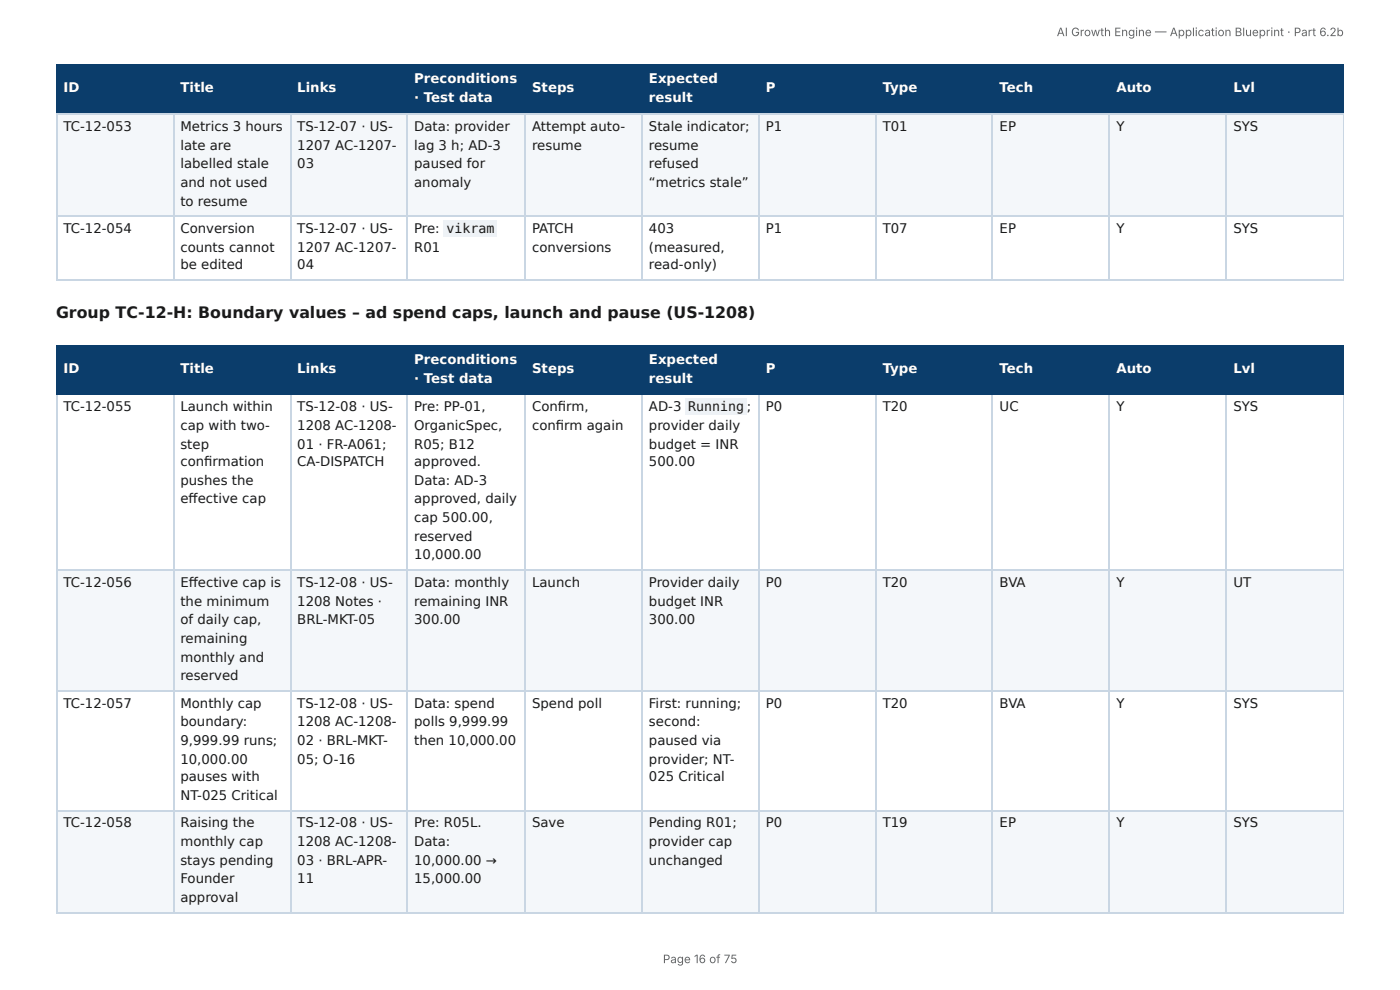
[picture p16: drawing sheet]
<svg xmlns="http://www.w3.org/2000/svg" width="297mm" height="210mm" viewBox="0 0 297 210" stroke-linecap="round" stroke-linejoin="round" font-family="sans-serif">
<defs><g id="words">
<text font-size="3.3" fill="#1a1a1a" x="11.9" y="67.5">Group TC-12-H: Boundary values – ad spend caps, launch and pause (US-1208)</text>
<g font-size="2.8" fill="#fff">
<text x="88" y="17.7">Preconditions</text>
<text x="137.8" y="17.7">Expected</text>
<text x="13.5" y="19.6">ID</text>
<text x="38.3" y="19.6">Title</text>
<text x="63.1" y="19.6">Links</text>
<text x="88" y="21.7">· Test data</text>
<text x="113" y="19.6">Steps</text>
<text x="137.8" y="21.7">result</text>
<text x="162.7" y="19.6">P</text>
<text x="187.5" y="19.6">Type</text>
<text x="212.3" y="19.6">Tech</text>
<text x="237.1" y="19.6">Auto</text>
<text x="262" y="19.6">Lvl</text>
<text x="88" y="77.3">Preconditions</text>
<text x="137.8" y="77.3">Expected</text>
<text x="13.5" y="79.1">ID</text>
<text x="38.3" y="79.1">Title</text>
<text x="63.1" y="79.1">Links</text>
<text x="88" y="81.2">· Test data</text>
<text x="113" y="79.1">Steps</text>
<text x="137.8" y="81.2">result</text>
<text x="162.7" y="79.1">P</text>
<text x="187.5" y="79.1">Type</text>
<text x="212.3" y="79.1">Tech</text>
<text x="237.1" y="79.1">Auto</text>
<text x="262" y="79.1">Lvl</text>
</g>
<g font-size="2.8" fill="#1a1a1a">
<text x="13.5" y="27.8">TC-12-053</text>
<text x="38.3" y="27.8">Metrics 3 hours</text>
<text x="63.1" y="27.8">TS-12-07 · US-</text>
<text x="88" y="27.8">Data: provider</text>
<text x="113" y="27.8">Attempt auto-</text>
<text x="137.8" y="27.8">Stale indicator;</text>
<text x="162.7" y="27.8">P1</text>
<text x="187.5" y="27.8">T01</text>
<text x="212.3" y="27.8">EP</text>
<text x="237.1" y="27.8">Y</text>
<text x="262" y="27.8">SYS</text>
<text x="38.3" y="31.8">late are</text>
<text x="38.3" y="35.7">labelled stale</text>
<text x="63.1" y="31.8">1207 AC-1207-</text>
<text x="63.1" y="35.7">03</text>
<text x="88" y="31.8">lag 3 h; AD-3</text>
<text x="88" y="35.7">paused for</text>
<text x="113" y="31.8">resume</text>
<text x="137.8" y="31.8">resume</text>
<text x="137.8" y="35.7">refused</text>
<text x="38.3" y="39.7">and not used</text>
<text x="88" y="39.7">anomaly</text>
<text x="137.8" y="39.7">“metrics stale”</text>
<text x="38.3" y="43.7">to resume</text>
<text x="13.5" y="49.5">TC-12-054</text>
<text x="38.3" y="49.5">Conversion</text>
<text x="38.3" y="53.4">counts cannot</text>
<text x="63.1" y="49.5">TS-12-07 · US-</text>
<text x="63.1" y="53.4">1207 AC-1207-</text>
<text x="88" y="49.5">Pre:</text>
<text x="88" y="53.4">R01</text>
<text x="94.8" y="49.5">vikram</text>
<text x="113" y="49.5">PATCH</text>
<text x="113" y="53.4">conversions</text>
<text x="137.8" y="49.5">403</text>
<text x="137.8" y="53.4">(measured,</text>
<text x="162.7" y="49.5">P1</text>
<text x="187.5" y="49.5">T07</text>
<text x="212.3" y="49.5">EP</text>
<text x="237.1" y="49.5">Y</text>
<text x="262" y="49.5">SYS</text>
<text x="38.3" y="57.2">be edited</text>
<text x="63.1" y="57.2">04</text>
<text x="137.8" y="57.2">read-only)</text>
<text x="13.5" y="87.3">TC-12-055</text>
<text x="38.3" y="87.3">Launch within</text>
<text x="63.1" y="87.3">TS-12-08 · US-</text>
<text x="88" y="87.3">Pre: PP-01,</text>
<text x="113" y="87.3">Confi rm,</text>
<text x="137.8" y="87.3">AD-3</text>
<text x="146.2" y="87.3">Running</text>
<text x="158.6" y="87.3">;</text>
<text x="162.7" y="87.3">P0</text>
<text x="187.5" y="87.3">T20</text>
<text x="212.3" y="87.3">UC</text>
<text x="237.1" y="87.3">Y</text>
<text x="262" y="87.3">SYS</text>
<text x="38.3" y="91.3">cap with two-</text>
<text x="38.3" y="95.3">step</text>
<text x="63.1" y="91.3">1208 AC-1208-</text>
<text x="63.1" y="95.3">01 · FR-A061;</text>
<text x="88" y="91.3">OrganicSpec,</text>
<text x="88" y="95.3">R05; B12</text>
<text x="113" y="91.3">confi rm again</text>
<text x="137.8" y="91.3">provider daily</text>
<text x="137.8" y="95.3">budget = INR</text>
<text x="38.3" y="99">confi rmation</text>
<text x="63.1" y="99">CA-DISPATCH</text>
<text x="88" y="99">approved.</text>
<text x="137.8" y="99">500.00</text>
<text x="38.3" y="102.9">pushes the</text>
<text x="38.3" y="106.9">eff ective cap</text>
<text x="88" y="102.9">Data: AD-3</text>
<text x="88" y="106.9">approved, daily</text>
<text x="88" y="110.9">cap 500.00,</text>
<text x="88" y="114.8">reserved</text>
<text x="88" y="118.8">10,000.00</text>
<text x="13.5" y="124.6">TC-12-056</text>
<text x="38.3" y="124.6">Eff ective cap is</text>
<text x="63.1" y="124.6">TS-12-08 · US-</text>
<text x="88" y="124.6">Data: monthly</text>
<text x="113" y="124.6">Launch</text>
<text x="137.8" y="124.6">Provider daily</text>
<text x="162.7" y="124.6">P0</text>
<text x="187.5" y="124.6">T20</text>
<text x="212.3" y="124.6">BVA</text>
<text x="237.1" y="124.6">Y</text>
<text x="262" y="124.6">UT</text>
<text x="38.3" y="128.6">the minimum</text>
<text x="63.1" y="128.6">1208 Notes ·</text>
<text x="88" y="128.6">remaining INR</text>
<text x="137.8" y="128.6">budget INR</text>
<text x="38.3" y="132.6">of daily cap,</text>
<text x="38.3" y="136.5">remaining</text>
<text x="63.1" y="132.6">BRL-MKT-05</text>
<text x="88" y="132.6">300.00</text>
<text x="137.8" y="132.6">300.00</text>
<text x="38.3" y="140.5">monthly and</text>
<text x="38.3" y="144.5">reserved</text>
<text x="13.5" y="150.3">TC-12-057</text>
<text x="38.3" y="150.3">Monthly cap</text>
<text x="38.3" y="154.3">boundary:</text>
<text x="63.1" y="150.3">TS-12-08 · US-</text>
<text x="63.1" y="154.3">1208 AC-1208-</text>
<text x="88" y="150.3">Data: spend</text>
<text x="88" y="154.3">polls 9,999.99</text>
<text x="113" y="150.3">Spend poll</text>
<text x="137.8" y="150.3">First: running;</text>
<text x="137.8" y="154.3">second:</text>
<text x="162.7" y="150.3">P0</text>
<text x="187.5" y="150.3">T20</text>
<text x="212.3" y="150.3">BVA</text>
<text x="237.1" y="150.3">Y</text>
<text x="262" y="150.3">SYS</text>
<text x="38.3" y="158.2">9,999.99 runs;</text>
<text x="63.1" y="158.2">02 · BRL-MKT-</text>
<text x="88" y="158.2">then 10,000.00</text>
<text x="137.8" y="158.2">paused via</text>
<text x="38.3" y="162.2">10,000.00</text>
<text x="38.3" y="165.9">pauses with</text>
<text x="63.1" y="162.2">05; O-16</text>
<text x="137.8" y="162.2">provider; NT-</text>
<text x="137.8" y="165.9">025 Critical</text>
<text x="38.3" y="169.9">NT-025 Critical</text>
<text x="13.5" y="175.7">TC-12-058</text>
<text x="38.3" y="175.7">Raising the</text>
<text x="38.3" y="179.7">monthly cap</text>
<text x="63.1" y="175.7">TS-12-08 · US-</text>
<text x="63.1" y="179.7">1208 AC-1208-</text>
<text x="88" y="175.7">Pre: R05L.</text>
<text x="88" y="179.7">Data:</text>
<text x="113" y="175.7">Save</text>
<text x="137.8" y="175.7">Pending R01;</text>
<text x="137.8" y="179.7">provider cap</text>
<text x="162.7" y="175.7">P0</text>
<text x="187.5" y="175.7">T19</text>
<text x="212.3" y="175.7">EP</text>
<text x="237.1" y="175.7">Y</text>
<text x="262" y="175.7">SYS</text>
<text x="38.3" y="183.6">stays pending</text>
<text x="63.1" y="183.6">03 · BRL-APR-</text>
<text x="88" y="183.6">10,000.00 →</text>
<text x="137.8" y="183.6">unchanged</text>
<text x="38.3" y="187.6">Founder</text>
<text x="38.3" y="191.6">approval</text>
<text x="63.1" y="187.6">11</text>
<text x="88" y="187.6">15,000.00</text>
</g>
<g font-size="2.5" fill="#666">
<text x="224.4" y="7.7">AI Growth Engine — Application Blueprint · Part 6.2b</text>
<text x="140.8" y="204.5">Page 16 of 75</text>
</g>
</g></defs>
<g fill="#0b3d6b">
<path d="M12.2 14h24.6v10.1h-24.6z"/>
<path d="M36.8 14h24.8v10.1h-24.8z"/>
<path d="M61.6 14h24.9v10.1h-24.9z"/>
<path d="M86.5 14h25.2v10.1h-25.2z"/>
<path d="M111.7 14h24.6v10.1h-24.6z"/>
<path d="M136.3 14h24.8v10.1h-24.8z"/>
<path d="M161.1 14h24.9v10.1h-24.9z"/>
<path d="M186 14h24.9v10.1h-24.9z"/>
<path d="M210.9 14h24.8v10.1h-24.8z"/>
<path d="M235.7 14h24.9v10.1h-24.9z"/>
<path d="M260.6 14h24.8v10.1h-24.8z"/>
</g>
<g fill="#f4f7fa">
<path d="M12.2 24.1h24.6v21.7h-24.6z"/>
<path d="M36.8 24.1h24.8v21.7h-24.8z"/>
<path d="M61.6 24.1h24.9v21.7h-24.9z"/>
<path d="M86.5 24.1h25.2v21.7h-25.2z"/>
<path d="M111.7 24.1h24.6v21.7h-24.6z"/>
<path d="M136.3 24.1h24.8v21.7h-24.8z"/>
<path d="M161.1 24.1h24.9v21.7h-24.9z"/>
<path d="M186 24.1h24.9v21.7h-24.9z"/>
<path d="M210.9 24.1h24.8v21.7h-24.8z"/>
<path d="M235.7 24.1h24.9v21.7h-24.9z"/>
<path d="M260.6 24.1h24.8v21.7h-24.8z"/>
</g>
<g fill="none" stroke="#0b3d6b" stroke-width=".26">
<path d="M11.9 13.9h273.5M12 13.8v10.5M36.9 13.8v10.5M61.8 13.8v10.5M86.4 13.8v10.5M111.5 13.8v10.5M136.4 13.8v10.5M161.3 13.8v10.5M186.1 13.8v10.5M210.7 13.8v10.5M235.6 13.8v10.5M260.5 13.8v10.5"/>
<path d="M11.9 24.2h273.5"/>
</g>
<path d="M285.3 13.8v10.5" fill="none" stroke="#0b3d6b" stroke-width=".21"/>
<g fill="none" stroke="#c9d6e3" stroke-width=".26">
<path d="M11.9 24.2h273.5M12 24.3v35.2M36.9 24.3v35.2M61.8 24.3v35.2M86.4 24.3v35.2M111.5 24.3v35.2M136.4 24.3v35.2M161.3 24.3v35.2M186.1 24.3v35.2M210.7 24.3v35.2M235.6 24.3v35.2M260.5 24.3v35.2"/>
<path d="M11.9 45.9h273.5M11.9 59.4h273.5"/>
</g>
<path d="M285.3 24.3v35.2" fill="none" stroke="#c9d6e3" stroke-width=".21"/>
<g fill="#0b3d6b">
<path d="M12.2 73.3h24.6v10.3h-24.6z"/>
<path d="M36.8 73.3h24.8v10.3h-24.8z"/>
<path d="M61.6 73.3h24.9v10.3h-24.9z"/>
<path d="M86.5 73.3h25.2v10.3h-25.2z"/>
<path d="M111.7 73.3h24.6v10.3h-24.6z"/>
<path d="M136.3 73.3h24.8v10.3h-24.8z"/>
<path d="M161.1 73.3h24.9v10.3h-24.9z"/>
<path d="M186 73.3h24.9v10.3h-24.9z"/>
<path d="M210.9 73.3h24.8v10.3h-24.8z"/>
<path d="M235.7 73.3h24.9v10.3h-24.9z"/>
<path d="M260.6 73.3h24.8v10.3h-24.8z"/>
</g>
<g fill="#f4f7fa">
<path d="M12.2 121.2h24.6v25.4h-24.6z"/>
<path d="M36.8 121.2h24.8v25.4h-24.8z"/>
<path d="M61.6 121.2h24.9v25.4h-24.9z"/>
<path d="M86.5 121.2h25.2v25.4h-25.2z"/>
<path d="M111.7 121.2h24.6v25.4h-24.6z"/>
<path d="M136.3 121.2h24.8v25.4h-24.8z"/>
<path d="M161.1 121.2h24.9v25.4h-24.9z"/>
<path d="M186 121.2h24.9v25.4h-24.9z"/>
<path d="M210.9 121.2h24.8v25.4h-24.8z"/>
<path d="M235.7 121.2h24.9v25.4h-24.9z"/>
<path d="M260.6 121.2h24.8v25.4h-24.8z"/>
<path d="M12.2 172.2h24.6v21.7h-24.6z"/>
<path d="M36.8 172.2h24.8v21.7h-24.8z"/>
<path d="M61.6 172.2h24.9v21.7h-24.9z"/>
<path d="M86.5 172.2h25.2v21.7h-25.2z"/>
<path d="M111.7 172.2h24.6v21.7h-24.6z"/>
<path d="M136.3 172.2h24.8v21.7h-24.8z"/>
<path d="M161.1 172.2h24.9v21.7h-24.9z"/>
<path d="M186 172.2h24.9v21.7h-24.9z"/>
<path d="M210.9 172.2h24.8v21.7h-24.8z"/>
<path d="M235.7 172.2h24.9v21.7h-24.9z"/>
<path d="M260.6 172.2h24.8v21.7h-24.8z"/>
</g>
<g fill="none" stroke="#0b3d6b" stroke-width=".26">
<path d="M11.9 73.4h273.5M12 73.3v10.6M36.9 73.3v10.6M61.8 73.3v10.6M86.4 73.3v10.6M111.5 73.3v10.6M136.4 73.3v10.6M161.3 73.3v10.6M186.1 73.3v10.6M210.7 73.3v10.6M235.6 73.3v10.6M260.5 73.3v10.6"/>
<path d="M11.9 83.7h273.5"/>
</g>
<path d="M285.3 73.3v10.6" fill="none" stroke="#0b3d6b" stroke-width=".21"/>
<g fill="none" stroke="#c9d6e3" stroke-width=".26">
<path d="M12 83.9v110M36.9 83.9v110M61.8 83.9v110M86.4 83.9v110M111.5 83.9v110M136.4 83.9v110M161.3 83.9v110M186.1 83.9v110M210.7 83.9v110M235.6 83.9v110M260.5 83.9v110M11.9 121h273.5"/>
<path d="M11.9 146.7h273.5M11.9 172.1h273.5M11.9 193.8h273.5"/>
</g>
<path d="M285.3 83.9v110" fill="none" stroke="#c9d6e3" stroke-width=".21"/>
<g fill="#eef2f6">
<path d="M94.2 46.8h11.4v3.5h-11.4z"/>
<path d="M145.5 84.7h13v3.4h-13z"/>
</g>
<use href="#words"/>
</svg>
